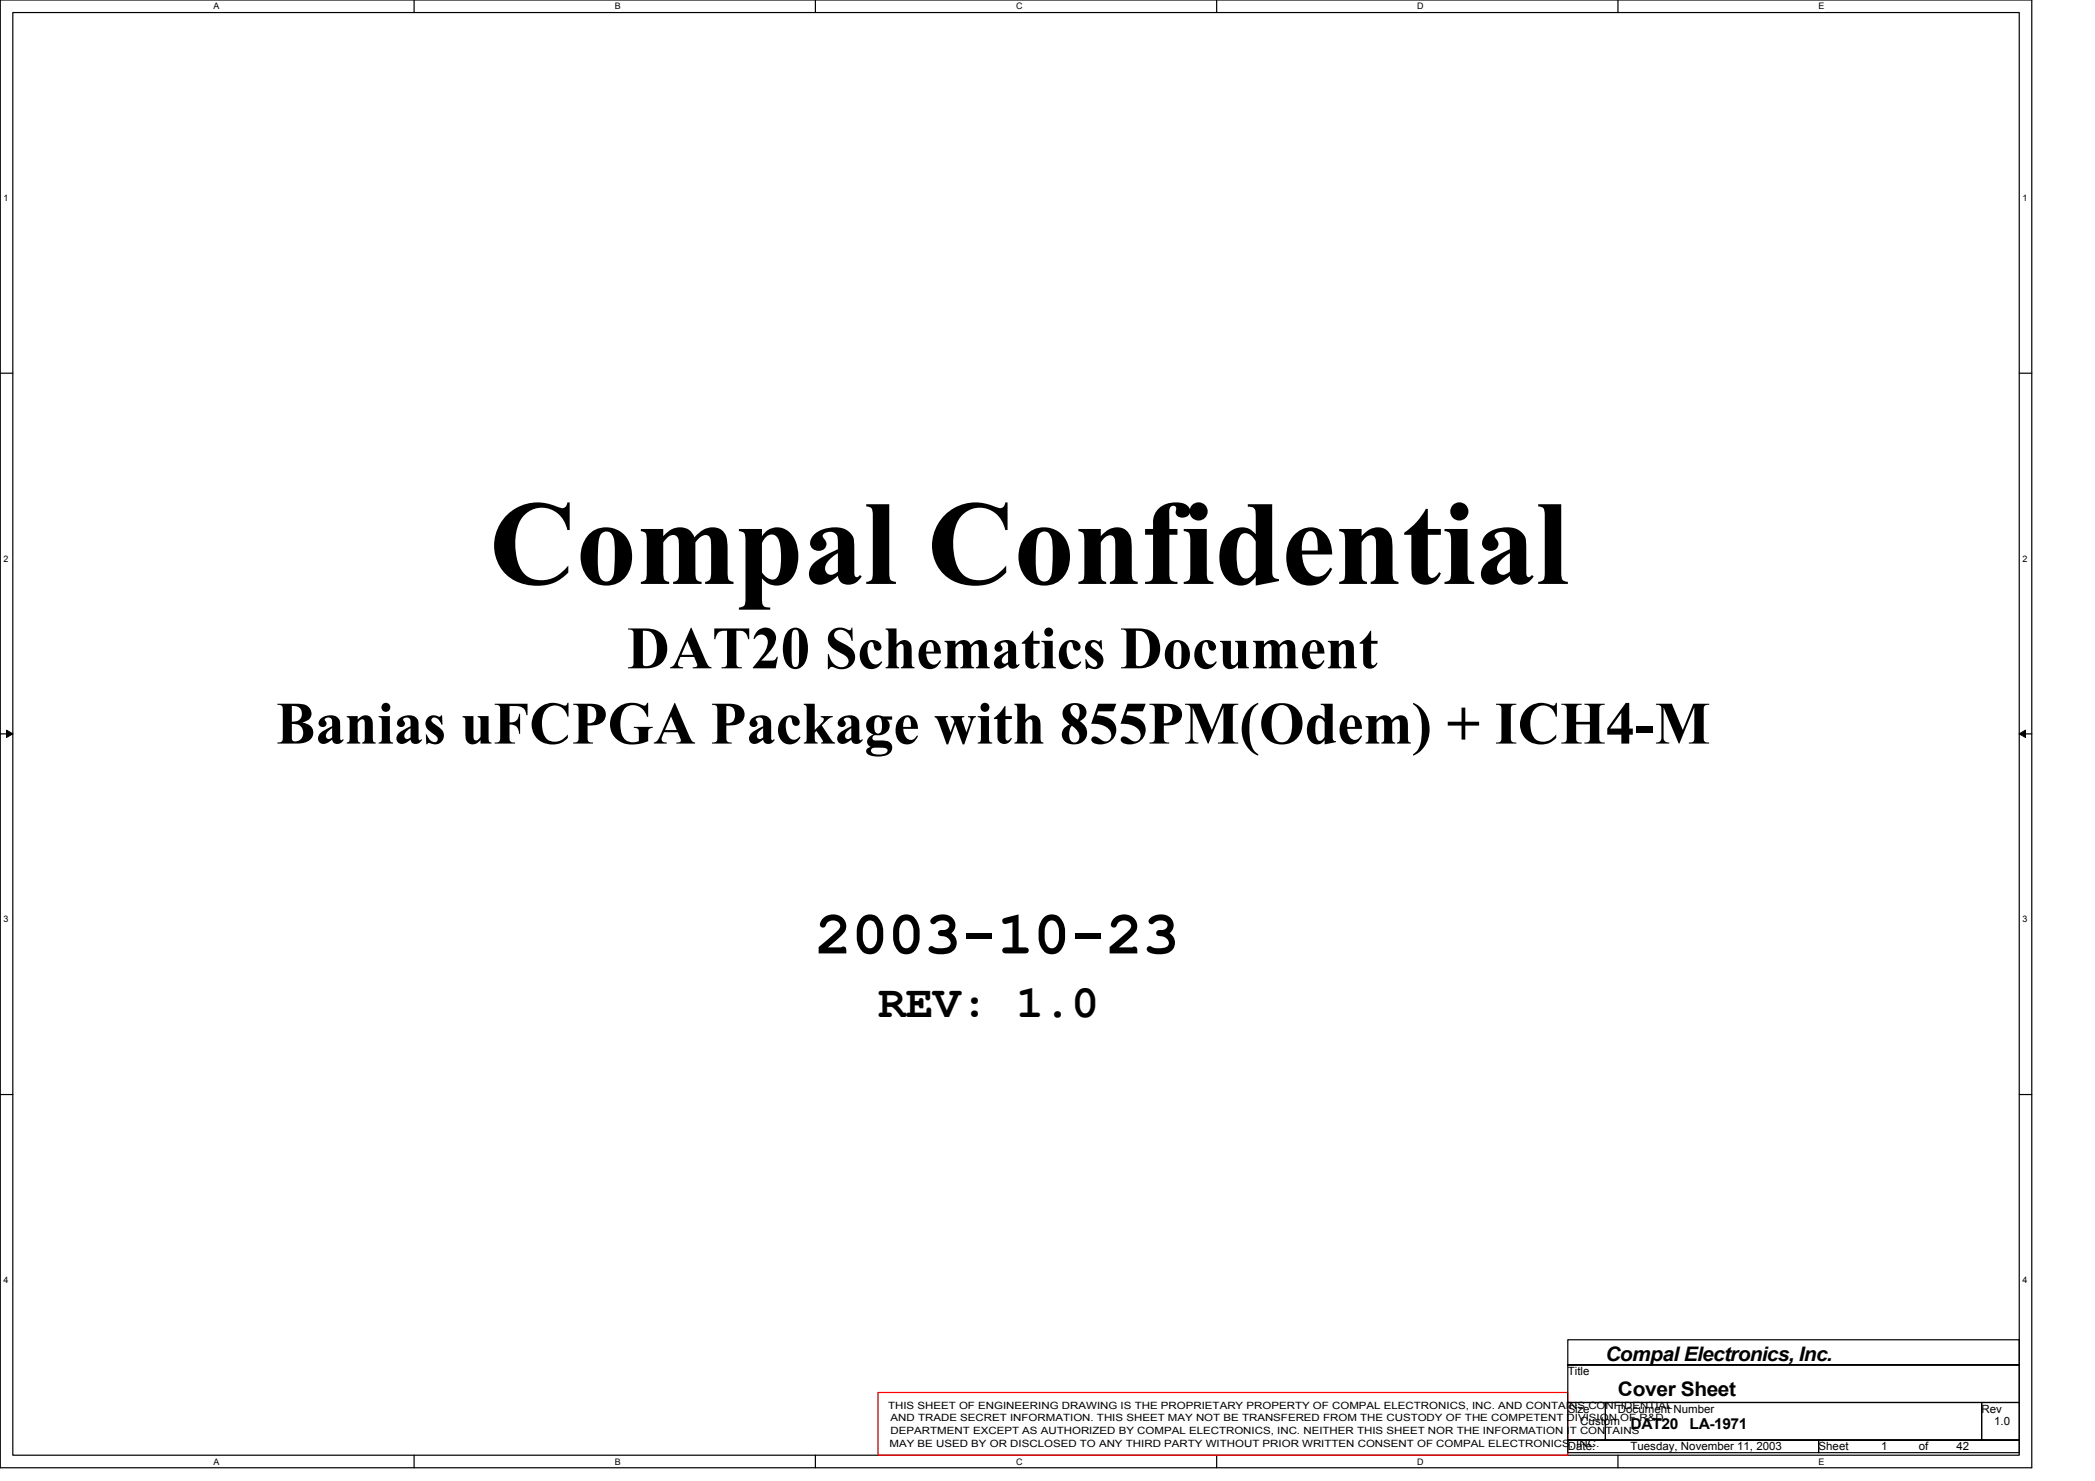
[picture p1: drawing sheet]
<svg xmlns="http://www.w3.org/2000/svg" width="297mm" height="210mm" viewBox="0 0 297 210" stroke-linecap="round" stroke-linejoin="round" font-family="sans-serif">
<defs><g id="words">
<text font-size="17.1" x="69.4" y="82.8">Compal Confidential</text>
<g font-size="8.5">
<text x="88.9" y="94.7">DAT20 Schematics Document</text>
<text x="39.2" y="105.4">Banias uFCPGA Package with 855PM(Odem) + ICH4-M</text>
<text x="115.6" y="135.1">2003-10-23</text>
</g>
<text font-size="6.6" x="124.5" y="144.2">REV: 1.0</text>
<g font-size="2.8">
<text x="227.6" y="192.8">Compal Electronics, Inc.</text>
<text x="229.4" y="197.9">Cover Sheet</text>
</g>
<g font-size="2.1">
<text x="231.2" y="202.5">DAT20</text>
<text x="239.6" y="202.5">LA-1971</text>
</g>
<g font-size="1.6">
<text x="222.3" y="194.9">Title</text>
<text x="222.3" y="200.2">Size</text>
<text x="224.1" y="202">Custom</text>
<text x="229.4" y="200.2">Document Number</text>
<text x="281" y="200.2">Rev</text>
<text x="282.7" y="202">1.0</text>
<text x="222.3" y="205.5">Date:</text>
<text x="231.2" y="205.5">Tuesday, November 11, 2003</text>
<text x="257.8" y="205.5">Sheet</text>
<text x="266.7" y="205.5">1</text>
<text x="272.1" y="205.5">of</text>
<text x="277.4" y="205.5">42</text>
</g>
<g font-size="1.4">
<text x="125.9" y="199.7">THIS SHEET OF ENGINEERING DRAWING IS THE PROPRIETARY PROPERTY OF COMPAL ELECTRONICS, INC. AND CONTAINS CONFIDENTIAL</text>
<text x="126.3" y="201.5">AND TRADE SECRET INFORMATION. THIS SHEET MAY NOT BE TRANSFERED FROM THE CUSTODY OF THE COMPETENT DIVISION OF R&amp;D</text>
<text x="126.3" y="203.2">DEPARTMENT EXCEPT AS AUTHORIZED BY COMPAL ELECTRONICS, INC. NEITHER THIS SHEET NOR THE INFORMATION IT CONTAINS</text>
<text x="126.1" y="205">MAY BE USED BY OR DISCLOSED TO ANY THIRD PARTY WITHOUT PRIOR WRITTEN CONSENT OF COMPAL ELECTRONICS, INC.</text>
</g>
<g font-size="1.3">
<text x="30.3" y="1.3">A</text>
<text x="87.2" y="1.3">B</text>
<text x="144.1" y="1.3">C</text>
<text x="201" y="1.3">D</text>
<text x="257.8" y="1.3">E</text>
<text x=".5" y="28.5">1</text>
<text x="286.7" y="28.5">1</text>
<text x=".5" y="79.6">2</text>
<text x="286.7" y="79.6">2</text>
<text x=".5" y="130.7">3</text>
<text x="286.7" y="130.7">3</text>
<text x=".5" y="181.8">4</text>
<text x="286.7" y="181.8">4</text>
<text x="30.3" y="207.6">A</text>
<text x="87.2" y="207.6">B</text>
<text x="144.1" y="207.6">C</text>
<text x="201" y="207.6">D</text>
<text x="257.8" y="207.6">E</text>
</g>
</g></defs>
<path d="M0 0h288.1v208h-288.1zM1.8 1.8h284.5v204.4h-284.5z" fill="none" stroke="#000" stroke-width=".17"/>
<g fill="#fff">
<path d="M30.2 .2h.9v1.4h-.9z"/>
<path d="M30.2 206.4h.9v1.5h-.9z"/>
</g>
<path d="M58.7 0v1.8M58.7 206.2v1.8" fill="none" stroke="#000" stroke-width=".17"/>
<g fill="#fff">
<path d="M87.2 .2h.8v1.4h-.8z"/>
<path d="M87.2 206.4h.8v1.5h-.8z"/>
</g>
<path d="M115.6 0v1.8M115.6 206.2v1.8" fill="none" stroke="#000" stroke-width=".17"/>
<g fill="#fff">
<path d="M144.1 .2h.9v1.4h-.9z"/>
<path d="M144.1 206.4h.9v1.5h-.9z"/>
</g>
<path d="M172.5 0v1.8M172.5 206.2v1.8" fill="none" stroke="#000" stroke-width=".17"/>
<g fill="#fff">
<path d="M201 .2h.9v1.4h-.9z"/>
<path d="M201 206.4h.9v1.5h-.9z"/>
</g>
<path d="M229.4 0v1.8M229.4 206.2v1.8" fill="none" stroke="#000" stroke-width=".17"/>
<g fill="#fff">
<path d="M257.8 .2h.9v1.4h-.9z"/>
<path d="M257.8 206.4h.9v1.5h-.9z"/>
<path d="M.5 27.3h.7v1.4h-.7z"/>
<path d="M286.7 27.3h.7v1.4h-.7z"/>
<path d="M.5 78.4h.7v1.5h-.7z"/>
<path d="M286.7 78.4h.7v1.5h-.7z"/>
</g>
<path d="M0 52.9h1.8M286.3 52.9h1.8" fill="none" stroke="#000" stroke-width=".17"/>
<g fill="#fff">
<path d="M.5 129.6h.7v1.4h-.7z"/>
<path d="M286.7 129.6h.7v1.4h-.7z"/>
</g>
<path d="M0 104h1.8M286.3 104h1.8" fill="none" stroke="#000" stroke-width=".17"/>
<path d="M.9 103.5l.9 .5-.9 .5zM286.3 104l.9-.5v1z" fill="#000" stroke="#000" stroke-width=".14"/>
<g fill="#fff">
<path d="M.5 180.7h.7v1.4h-.7z"/>
<path d="M286.7 180.7h.7v1.4h-.7z"/>
</g>
<path d="M0 155.1h1.8M286.3 155.1h1.8M222.3 189.9h64v3.5h-64zM222.3 193.4h64v5.4h-64zM222.3 198.8h5.3v5.3h-5.3zM227.6 198.8h53.4v5.3h-53.4zM281 198.8h5.3v5.3h-5.3zM222.3 204.1h35.5v1.8h-35.5zM257.8 204.1h28.5v1.8h-28.5z" fill="none" stroke="#000" stroke-width=".17"/>
<path d="M124.5 197.4h97.8v8.8h-97.8z" fill="none" stroke="#f00" stroke-width=".17"/>
<use href="#words"/>
</svg>
